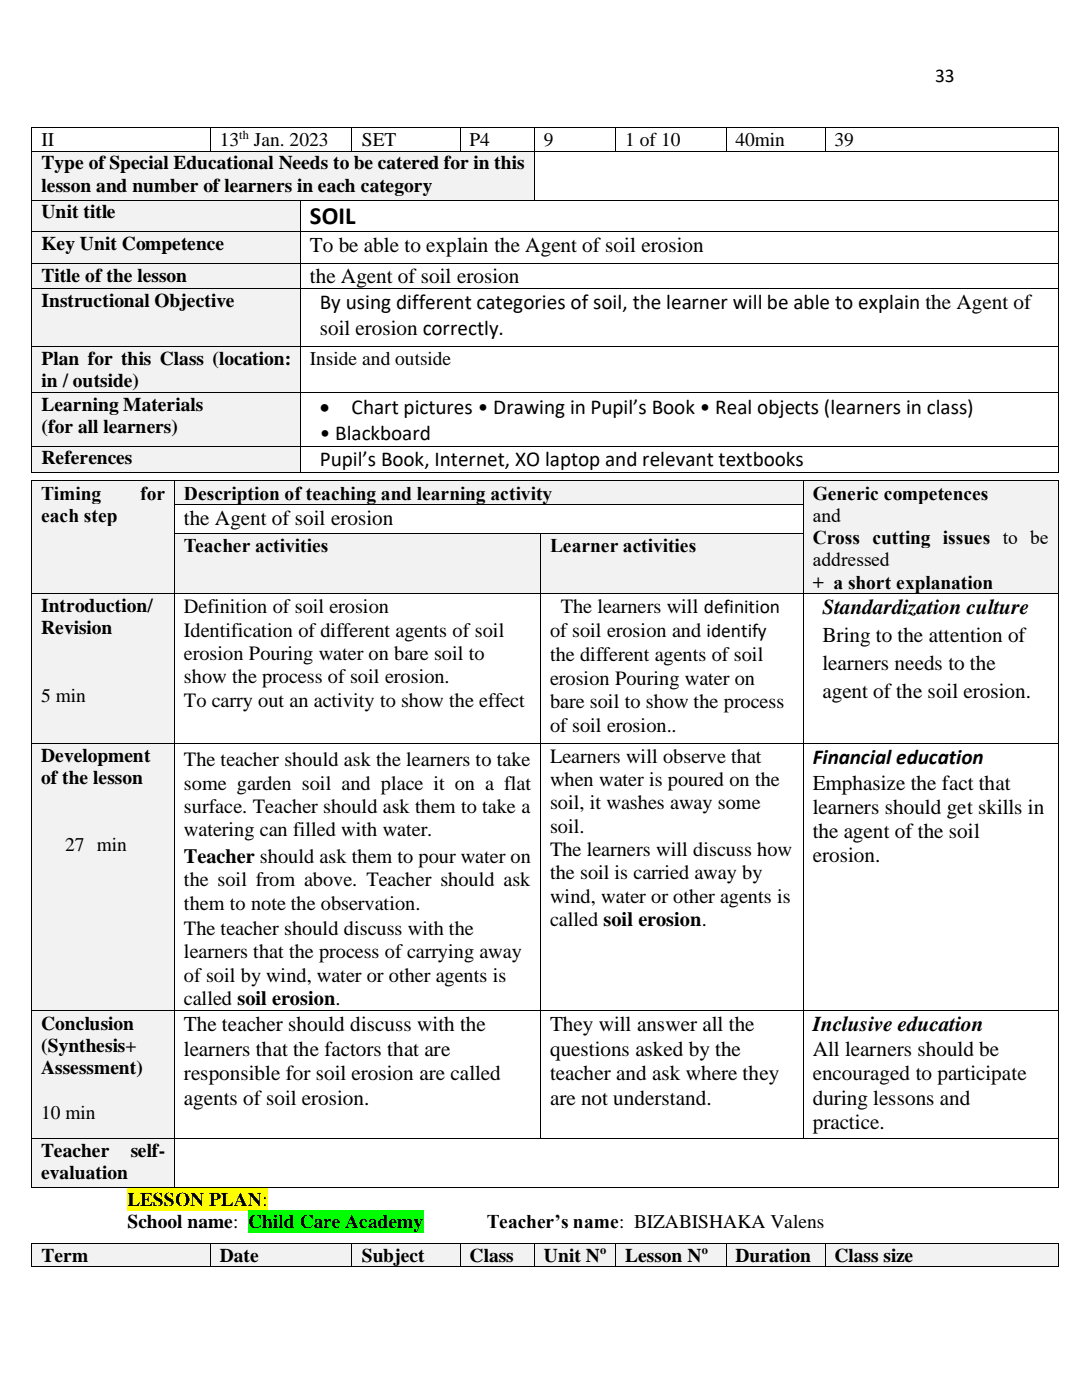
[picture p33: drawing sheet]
<svg xmlns="http://www.w3.org/2000/svg" width="216mm" height="279mm" viewBox="0 0 216 279" stroke-linecap="round" stroke-linejoin="round" font-family="sans-serif">
<defs><g id="words">
<text font-size="4.9" x="61.9" y="44.7">SOIL</text>
<g font-size="4.2">
<text x="61.9" y="50.2">To be able to explain the Agent of soil erosion</text>
<text x="61.9" y="56.6">the Agent of soil erosion</text>
<text x="63.8" y="61.7">By using different categories of soil, the learner will be able to explain the Agent of</text>
<text x="63.8" y="66.9">soil erosion correctly.</text>
<text x="63.8" y="82.6">•</text>
<text x="70.1" y="82.6">Chart pictures • Drawing in Pupil’s Book • Real objects (learners in class)</text>
<text x="63.8" y="87.8">• Blackboard</text>
<text x="63.8" y="93.1">Pupil’s Book, Internet, XO laptop and relevant textbooks</text>
<text x="36.7" y="104.7">the Agent of soil erosion</text>
<text x="164.1" y="122.5">Standardization culture</text>
<text x="164.1" y="128.2">Bring to the attention of</text>
<text x="164.1" y="133.7">learners needs to the</text>
<text x="164.1" y="139.3">agent of the soil erosion.</text>
<text x="162.2" y="152.5">Financial education</text>
<text x="162.2" y="157.6">Emphasize the fact that</text>
<text x="162.2" y="162.4">learners should get skills in</text>
<text x="162.2" y="167.3">the agent of the soil</text>
<text x="162.2" y="172.1">erosion.</text>
<text x="36.7" y="205.8">The teacher should discuss with the</text>
<text x="109.8" y="205.8">They will answer all the</text>
<text x="162.2" y="205.8">Inclusive education</text>
<text x="36.7" y="210.8">learners that the factors that are</text>
<text x="36.7" y="215.6">responsible for soil erosion are called</text>
<text x="109.8" y="210.8">questions asked by the</text>
<text x="109.8" y="215.6">teacher and ask where they</text>
<text x="162.2" y="210.8">All learners should be</text>
<text x="162.2" y="215.6">encouraged to participate</text>
<text x="36.7" y="220.5">agents of soil erosion.</text>
<text x="109.8" y="220.5">are not understand.</text>
<text x="162.2" y="220.5">during lessons and</text>
<text x="162.2" y="225.3">practice.</text>
</g>
<g font-size="4.1">
<text x="36.7" y="122.4">Definition of soil erosion</text>
<text x="111.9" y="122.4">The learners will definition</text>
<text x="36.7" y="127">Identification of different agents of soil</text>
<text x="36.7" y="131.7">erosion Pouring water on bare soil to</text>
<text x="109.8" y="127.2">of soil erosion and identify</text>
<text x="109.8" y="132">the different agents of soil</text>
<text x="36.7" y="136.4">show the process of soil erosion.</text>
<text x="109.8" y="136.7">erosion Pouring water on</text>
<text x="36.7" y="141.1">To carry out an activity to show the effect</text>
<text x="109.8" y="141.3">bare soil to show the process</text>
<text x="109.8" y="146">of soil erosion..</text>
<text x="36.7" y="152.9">The teacher should ask the learners to take</text>
<text x="109.8" y="152.2">Learners will observe that</text>
<text x="36.7" y="157.6">some garden soil and place it on a flat</text>
<text x="109.8" y="156.9">when water is poured on the</text>
<text x="109.8" y="161.5">soil, it washes away some</text>
<text x="36.7" y="162.2">surface. Teacher should ask them to take a</text>
<text x="36.7" y="166.9">watering can filled with water.</text>
<text x="109.8" y="166.2">soil.</text>
<text x="36.7" y="172.3">Teacher should ask them to pour water on</text>
<text x="109.8" y="170.9">The learners will discuss how</text>
<text x="36.7" y="176.9">the soil from above. Teacher should ask</text>
<text x="109.8" y="175.5">the soil is carried away by</text>
<text x="36.7" y="181.6">them to note the observation.</text>
<text x="109.8" y="180.1">wind, water or other agents is</text>
<text x="109.8" y="184.8">called soil erosion.</text>
<text x="36.7" y="186.6">The teacher should discuss with the</text>
<text x="36.7" y="191.3">learners that the process of carrying away</text>
<text x="36.7" y="195.9">of soil by wind, water or other agents is</text>
<text x="36.7" y="200.6">called soil erosion.</text>
</g>
<g font-size="3.9">
<text x="186.6" y="16.4">33</text>
<text x="8.3" y="29.2">II</text>
<text x="43.9" y="29.2">13</text>
<text x="50.6" y="29.2">Jan. 2023</text>
<text x="72.2" y="29.2">SET</text>
<text x="93.7" y="29.2">P4</text>
<text x="108.5" y="29.2">9</text>
<text x="124.8" y="29.2">1 of 10</text>
<text x="146.7" y="29.2">40min</text>
<text x="166.5" y="29.2">39</text>
<text x="8.3" y="33.8">Type of Special Educational Needs to be catered for in this</text>
<text x="8.3" y="38.3">lesson and number of learners in each category</text>
<text x="8.3" y="43.6">Unit title</text>
<text x="8.3" y="49.8">Key Unit Competence</text>
<text x="8.3" y="56.2">Title of the lesson</text>
<text x="8.3" y="61.2">Instructional Objective</text>
<text x="8.3" y="72.8">Plan for this Class (location:</text>
<text x="8.3" y="77.3">in / outside)</text>
<text x="61.9" y="72.8">Inside and outside</text>
<text x="8.3" y="82">Learning Materials</text>
<text x="8.3" y="86.4">(for all learners)</text>
<text x="8.3" y="92.6">References</text>
<text x="8.2" y="99.7">Timing</text>
<text x="28" y="99.7">for</text>
<text x="36.7" y="99.7">Description of teaching and learning activity</text>
<text x="162.2" y="99.7">Generic competences</text>
<text x="8.2" y="104.1">each step</text>
<text x="162.2" y="104.1">and</text>
<text x="36.7" y="110.2">Teacher activities</text>
<text x="109.8" y="110.2">Learner activities</text>
<text x="162.2" y="108.6">Cross cutting issues to be</text>
<text x="162.2" y="113">addressed</text>
<text x="162.2" y="117.5">+ a short explanation</text>
<text x="8.2" y="122.2">Introduction/</text>
<text x="8.2" y="126.6">Revision</text>
<text x="8.2" y="140">5 min</text>
<text x="8.2" y="152">Development</text>
<text x="8.2" y="156.4">of the lesson</text>
<text x="13" y="169.8">27 min</text>
<text x="8.2" y="205.5">Conclusion</text>
<text x="8.2" y="210">(Synthesis+</text>
<text x="8.2" y="214.4">Assessment)</text>
<text x="8.2" y="223.3">10 min</text>
<text x="8.2" y="230.9">Teacher</text>
<text x="26.1" y="230.9">self-</text>
<text x="8.2" y="235.4">evaluation</text>
<text x="25.4" y="240.7">LESSON PLAN:</text>
<text x="25.4" y="245.2">School name:</text>
<text x="49.5" y="245.2">Child Care Academy</text>
<text x="97.1" y="245.2">Teacher’s name: BIZABISHAKA Valens</text>
<text x="8.3" y="251.9">Term</text>
<text x="43.9" y="251.9">Date</text>
<text x="72.2" y="251.9">Subject</text>
<text x="93.7" y="251.9">Class</text>
<text x="108.5" y="251.9">Unit N</text>
<text x="124.8" y="251.9">Lesson N</text>
<text x="146.7" y="251.9">Duration</text>
<text x="166.5" y="251.9">Class size</text>
</g>
<g font-size="2.5">
<text x="47.7" y="27.8">th</text>
<text x="119.7" y="250.3">o</text>
<text x="140" y="250.3">o</text>
</g>
</g></defs>
<g fill="#000">
<path d="M6.3 25.4h.1v.2h-.1z" fill-rule="evenodd"/>
<path d="M6.3 25.4h.1v.2h-.1z" fill-rule="evenodd"/>
<path d="M41.8 25.4h.2v.2h-.2z" fill-rule="evenodd"/>
<path d="M70.1 25.4h.2v.2h-.2z" fill-rule="evenodd"/>
<path d="M91.8 25.4h.1v.2h-.1z" fill-rule="evenodd"/>
<path d="M106.5 25.4h.2v.2h-.2z" fill-rule="evenodd"/>
<path d="M122.7 25.4h.2v.2h-.2z" fill-rule="evenodd"/>
<path d="M144.8 25.4h.2v.2h-.2z" fill-rule="evenodd"/>
<path d="M164.6 25.4h.1v.2h-.1z" fill-rule="evenodd"/>
<path d="M211.1 25.4h.2v.2h-.2z" fill-rule="evenodd"/>
<path d="M211.1 25.4h.2v.2h-.2z" fill-rule="evenodd"/>
</g>
<g fill="none" stroke="#000" stroke-width=".2">
<path d="M6.3 25.6v4.5M6.4 25.5h35.4M41.9 25.6v4.5M42 25.5h28.1M70.2 25.6v4.5M70.3 25.5h21.5M91.8 25.6v4.5M91.9 25.5h14.6M106.6 25.6v4.5M106.7 25.5h16M122.8 25.6v4.5M122.9 25.5h21.9"/>
<path d="M144.9 25.6v4.5M145 25.5h19.6M164.6 25.6v4.5M164.7 25.5h46.4M211.2 25.6v4.5"/>
</g>
<g fill="#f2f2f2">
<path d="M6.4 30.3h100.1v9.6h-100.1z" fill-rule="evenodd"/>
<path d="M8.3 30.3h96.4v4.4h-96.4z" fill-rule="evenodd"/>
<path d="M8.3 34.7h96.4v4.5h-96.4z" fill-rule="evenodd"/>
</g>
<g fill="#000">
<path d="M6.3 30.1h.1v.2h-.1z" fill-rule="evenodd"/>
<path d="M41.8 30.1h.2v.2h-.2z" fill-rule="evenodd"/>
<path d="M70.1 30.1h.2v.2h-.2z" fill-rule="evenodd"/>
<path d="M91.8 30.1h.1v.2h-.1z" fill-rule="evenodd"/>
<path d="M106.5 30.1h.2v.2h-.2z" fill-rule="evenodd"/>
<path d="M122.7 30.1h.2v.2h-.2z" fill-rule="evenodd"/>
<path d="M144.8 30.1h.2v.2h-.2z" fill-rule="evenodd"/>
<path d="M164.6 30.1h.1v.2h-.1z" fill-rule="evenodd"/>
<path d="M211.1 30.1h.2v.2h-.2z" fill-rule="evenodd"/>
</g>
<path d="M6.3 30.3v9.6M6.4 30.2h35.4M42 30.2h28.1M70.3 30.2h21.5M91.9 30.2h14.6M106.6 30.3v9.6M106.7 30.2h16M122.9 30.2h21.9M145 30.2h19.6M164.7 30.2h46.4M211.2 30.3v9.6" fill="none" stroke="#000" stroke-width=".2"/>
<g fill="#f2f2f2">
<path d="M6.4 40h53.5v6.1h-53.5z" fill-rule="evenodd"/>
<path d="M8.3 40h49.8v4.5h-49.8z" fill-rule="evenodd"/>
</g>
<g fill="#000">
<path d="M6.3 39.9h.1v.2h-.1z" fill-rule="evenodd"/>
<path d="M59.9 39.9h.2v.2h-.2z" fill-rule="evenodd"/>
<path d="M106.5 39.9h.2v.2h-.2z" fill-rule="evenodd"/>
<path d="M211.1 39.9h.2v.2h-.2z" fill-rule="evenodd"/>
</g>
<path d="M6.4 40h53.5M60.1 40h46.4M106.7 40h104.4M6.3 40v6.1M60 40v6.1M211.2 40v6.1" fill="none" stroke="#000" stroke-width=".2"/>
<g fill="#f2f2f2">
<path d="M6.4 46.2h53.5v6.2h-53.5z" fill-rule="evenodd"/>
<path d="M8.3 46.2h49.8v4.5h-49.8z" fill-rule="evenodd"/>
</g>
<g fill="#000">
<path d="M6.3 46.1h.1v.1h-.1z" fill-rule="evenodd"/>
<path d="M59.9 46.1h.2v.1h-.2z" fill-rule="evenodd"/>
<path d="M211.1 46.1h.2v.1h-.2z" fill-rule="evenodd"/>
</g>
<path d="M6.3 46.2v6.2M6.4 46.1h53.5M60 46.2v6.2M60.1 46.1h151M211.2 46.2v6.2" fill="none" stroke="#000" stroke-width=".2"/>
<g fill="#f2f2f2">
<path d="M6.4 52.6h53.5v4.8h-53.5z" fill-rule="evenodd"/>
<path d="M8.3 52.6h49.8v4.5h-49.8z" fill-rule="evenodd"/>
</g>
<g fill="#000">
<path d="M6.3 52.4h.1v.2h-.1z" fill-rule="evenodd"/>
<path d="M59.9 52.4h.2v.2h-.2z" fill-rule="evenodd"/>
<path d="M211.1 52.4h.2v.2h-.2z" fill-rule="evenodd"/>
</g>
<path d="M6.3 52.6v4.8M6.4 52.5h53.5M60 52.6v4.8M60.1 52.5h151M211.2 52.6v4.8" fill="none" stroke="#000" stroke-width=".2"/>
<g fill="#f2f2f2">
<path d="M6.4 57.6h53.5v11.5h-53.5z" fill-rule="evenodd"/>
<path d="M8.3 57.6h49.8v4.5h-49.8z" fill-rule="evenodd"/>
</g>
<g fill="#000">
<path d="M6.3 57.4h.1v.2h-.1z" fill-rule="evenodd"/>
<path d="M59.9 57.4h.2v.2h-.2z" fill-rule="evenodd"/>
<path d="M211.1 57.4h.2v.2h-.2z" fill-rule="evenodd"/>
</g>
<path d="M6.3 57.6v11.5M6.4 57.5h53.5M60 57.6v11.5M60.1 57.5h151M211.2 57.6v11.5" fill="none" stroke="#000" stroke-width=".2"/>
<g fill="#f2f2f2">
<path d="M6.4 69.3h53.5v8.9h-53.5z" fill-rule="evenodd"/>
<path d="M8.3 69.3h49.8v4.4h-49.8z" fill-rule="evenodd"/>
<path d="M8.3 73.7h49.8v4.5h-49.8z" fill-rule="evenodd"/>
</g>
<g fill="#000">
<path d="M6.3 69.1h.1v.2h-.1z" fill-rule="evenodd"/>
<path d="M59.9 69.1h.2v.2h-.2z" fill-rule="evenodd"/>
<path d="M211.1 69.1h.2v.2h-.2z" fill-rule="evenodd"/>
</g>
<path d="M6.3 69.3v8.9M6.4 69.2h53.5M60 69.3v8.9M60.1 69.2h151M211.2 69.3v8.9" fill="none" stroke="#000" stroke-width=".2"/>
<g fill="#f2f2f2">
<path d="M6.4 78.3h53.5v10.6h-53.5z" fill-rule="evenodd"/>
<path d="M8.3 78.3h49.8v4.5h-49.8z" fill-rule="evenodd"/>
<path d="M8.3 82.8h49.8v4.5h-49.8z" fill-rule="evenodd"/>
</g>
<g fill="#000">
<path d="M6.3 78.2h.1v.1h-.1z" fill-rule="evenodd"/>
<path d="M59.9 78.2h.2v.1h-.2z" fill-rule="evenodd"/>
<path d="M211.1 78.2h.2v.1h-.2z" fill-rule="evenodd"/>
</g>
<path d="M6.3 78.3v10.6M6.4 78.3h53.5M60 78.3v10.6M60.1 78.3h151M211.2 78.3v10.6" fill="none" stroke="#000" stroke-width=".2"/>
<g fill="#f2f2f2">
<path d="M6.4 89.1h53.5v5.1h-53.5z" fill-rule="evenodd"/>
<path d="M8.3 89.1h49.8v4.4h-49.8z" fill-rule="evenodd"/>
</g>
<g fill="#000">
<path d="M6.3 88.9h.1v.2h-.1z" fill-rule="evenodd"/>
<path d="M6.3 94.2h.1v.2h-.1z" fill-rule="evenodd"/>
<path d="M6.3 94.2h.1v.2h-.1z" fill-rule="evenodd"/>
<path d="M59.9 88.9h.2v.2h-.2z" fill-rule="evenodd"/>
<path d="M59.9 94.2h.2v.2h-.2z" fill-rule="evenodd"/>
<path d="M211.1 88.9h.2v.2h-.2z" fill-rule="evenodd"/>
<path d="M211.1 94.2h.2v.2h-.2z" fill-rule="evenodd"/>
<path d="M211.1 94.2h.2v.2h-.2z" fill-rule="evenodd"/>
</g>
<path d="M6.3 89.1v5.1M6.4 89h53.5M6.4 94.3h53.5M60 89.1v5.1M60.1 89h151M60.1 94.3h151M211.2 89.1v5.1" fill="none" stroke="#000" stroke-width=".2"/>
<path d="M25.4 237.1h28v4.5h-28z" fill-rule="evenodd" fill="#ff0"/>
<path d="M49.5 241.6h35v4.5h-35z" fill-rule="evenodd" fill="#0f0"/>
<g fill="#f2f2f2">
<path d="M6.4 248.3h35.4v4.5h-35.4z" fill-rule="evenodd"/>
<path d="M8.3 248.3h31.8v4.5h-31.8z" fill-rule="evenodd"/>
<path d="M42 248.3h28.1v4.5h-28.1z" fill-rule="evenodd"/>
<path d="M43.9 248.3h24.4v4.5h-24.4z" fill-rule="evenodd"/>
<path d="M70.3 248.3h21.5v4.5h-21.5z" fill-rule="evenodd"/>
<path d="M72.2 248.3h17.7v4.5h-17.7z" fill-rule="evenodd"/>
<path d="M91.9 248.3h14.6v4.5h-14.6z" fill-rule="evenodd"/>
<path d="M93.7 248.3h11v4.5h-11z" fill-rule="evenodd"/>
<path d="M106.7 248.3h16v4.5h-16z" fill-rule="evenodd"/>
<path d="M108.5 248.3h12.5v4.5h-12.5z" fill-rule="evenodd"/>
<path d="M122.9 248.3h21.9v4.5h-21.9z" fill-rule="evenodd"/>
<path d="M124.8 248.3h18.1v4.5h-18.1z" fill-rule="evenodd"/>
<path d="M145 248.3h19.6v4.5h-19.6z" fill-rule="evenodd"/>
<path d="M146.7 248.3h16v4.5h-16z" fill-rule="evenodd"/>
<path d="M164.7 248.3h46.4v4.5h-46.4z" fill-rule="evenodd"/>
<path d="M166.5 248.3h42.9v4.5h-42.9z" fill-rule="evenodd"/>
</g>
<g fill="#000">
<path d="M6.3 248.2h.1v.1h-.1z" fill-rule="evenodd"/>
<path d="M6.3 248.2h.1v.1h-.1z" fill-rule="evenodd"/>
<path d="M6.3 252.8h.1v.1h-.1z" fill-rule="evenodd"/>
<path d="M6.3 252.8h.1v.1h-.1z" fill-rule="evenodd"/>
<path d="M41.8 248.2h.2v.1h-.2z" fill-rule="evenodd"/>
<path d="M41.8 252.8h.2v.1h-.2z" fill-rule="evenodd"/>
<path d="M70.1 248.2h.2v.1h-.2z" fill-rule="evenodd"/>
<path d="M70.1 252.8h.2v.1h-.2z" fill-rule="evenodd"/>
<path d="M91.8 248.2h.1v.1h-.1z" fill-rule="evenodd"/>
<path d="M91.8 252.8h.1v.1h-.1z" fill-rule="evenodd"/>
<path d="M106.5 248.2h.2v.1h-.2z" fill-rule="evenodd"/>
<path d="M106.5 252.8h.2v.1h-.2z" fill-rule="evenodd"/>
<path d="M122.7 248.2h.2v.1h-.2z" fill-rule="evenodd"/>
<path d="M122.7 252.8h.2v.1h-.2z" fill-rule="evenodd"/>
<path d="M144.8 248.2h.2v.1h-.2z" fill-rule="evenodd"/>
<path d="M144.8 252.8h.2v.1h-.2z" fill-rule="evenodd"/>
<path d="M164.6 248.2h.1v.1h-.1z" fill-rule="evenodd"/>
<path d="M164.6 252.8h.1v.1h-.1z" fill-rule="evenodd"/>
<path d="M211.1 248.2h.2v.1h-.2z" fill-rule="evenodd"/>
<path d="M211.1 248.2h.2v.1h-.2z" fill-rule="evenodd"/>
<path d="M211.1 252.8h.2v.1h-.2z" fill-rule="evenodd"/>
<path d="M211.1 252.8h.2v.1h-.2z" fill-rule="evenodd"/>
</g>
<g fill="none" stroke="#000" stroke-width=".2">
<path d="M6.3 248.3v4.5M6.4 248.3h35.4M6.4 252.8h35.4M41.9 248.3v4.5M42 248.3h28.1M42 252.8h28.1M70.2 248.3v4.5M70.3 248.3h21.5M70.3 252.8h21.5M91.8 248.3v4.5M91.9 248.3h14.6M91.9 252.8h14.6"/>
<path d="M106.6 248.3v4.5M106.7 248.3h16M106.7 252.8h16M122.8 248.3v4.5M122.9 248.3h21.9M122.9 252.8h21.9M144.9 248.3v4.5M145 248.3h19.6M145 252.8h19.6M164.6 248.3v4.5M164.7 248.3h46.4M164.7 252.8h46.4"/>
<path d="M211.2 248.3v4.5"/>
</g>
<g fill="#f2f2f2">
<path d="M6.4 96.1h28.4v22.3h-28.4z" fill-rule="evenodd"/>
<path d="M8.2 96.1h24.7v4.5h-24.7z" fill-rule="evenodd"/>
<path d="M8.2 100.6h24.7v4.4h-24.7z" fill-rule="evenodd"/>
<path d="M8.2 105h24.7v4.5h-24.7z" fill-rule="evenodd"/>
<path d="M8.2 109.5h24.7v4.4h-24.7z" fill-rule="evenodd"/>
<path d="M34.9 96.1h125.3v4.5h-125.3z" fill-rule="evenodd"/>
<path d="M36.7 96.1h121.7v4.5h-121.7z" fill-rule="evenodd"/>
<path d="M160.4 96.1h50.6v22.3h-50.6z" fill-rule="evenodd"/>
<path d="M162.2 96.1h47v4.5h-47z" fill-rule="evenodd"/>
<path d="M162.2 100.6h47v4.4h-47z" fill-rule="evenodd"/>
<path d="M162.2 105h47v4.5h-47z" fill-rule="evenodd"/>
<path d="M162.2 109.5h47v4.4h-47z" fill-rule="evenodd"/>
<path d="M162.2 113.9h47v4.5h-47z" fill-rule="evenodd"/>
</g>
<g fill="#000">
<path d="M6.3 95.9h.1v.2h-.1z" fill-rule="evenodd"/>
<path d="M6.3 95.9h.1v.2h-.1z" fill-rule="evenodd"/>
<path d="M34.8 95.9h.1v.2h-.1z" fill-rule="evenodd"/>
<path d="M160.2 95.9h.2v.2h-.2z" fill-rule="evenodd"/>
<path d="M211 95.9h.2v.2h-.2z" fill-rule="evenodd"/>
<path d="M211 95.9h.2v.2h-.2z" fill-rule="evenodd"/>
<path d="M6.3 100.6h.1v.2h-.1z" fill-rule="evenodd"/>
<path d="M34.8 100.6h.1v.2h-.1z" fill-rule="evenodd"/>
<path d="M160.2 100.6h.2v.2h-.2z" fill-rule="evenodd"/>
<path d="M211 100.6h.2v.2h-.2z" fill-rule="evenodd"/>
</g>
<path d="M6.3 96.1v4.5M6.4 96h28.4M34.9 96.1v4.5M34.9 96h125.3M160.3 96.1v4.5M160.4 96h50.6M211.1 96.1v4.5M6.3 100.8v5.6M34.9 100.8v5.6M34.9 100.7h125.3M160.3 100.8v5.6M211.1 100.8v5.6" fill="none" stroke="#000" stroke-width=".2"/>
<g fill="#f2f2f2">
<path d="M34.9 106.6h72.9v11.8h-72.9z" fill-rule="evenodd"/>
<path d="M36.7 106.6h69.3v4.5h-69.3z" fill-rule="evenodd"/>
<path d="M108 106.6h52.2v11.8h-52.2z" fill-rule="evenodd"/>
<path d="M109.8 106.6h48.6v4.5h-48.6z" fill-rule="evenodd"/>
</g>
<g fill="#000">
<path d="M6.3 106.4h.1v.2h-.1z" fill-rule="evenodd"/>
<path d="M34.8 106.4h.1v.2h-.1z" fill-rule="evenodd"/>
<path d="M107.8 106.4h.2v.2h-.2z" fill-rule="evenodd"/>
<path d="M160.2 106.4h.2v.2h-.2z" fill-rule="evenodd"/>
<path d="M211 106.4h.2v.2h-.2z" fill-rule="evenodd"/>
</g>
<path d="M6.3 106.6v11.8M34.9 106.6v11.8M34.9 106.5h72.9M107.9 106.6v11.8M108 106.5h52.2M160.3 106.6v11.8M211.1 106.6v11.8" fill="none" stroke="#000" stroke-width=".2"/>
<g fill="#f2f2f2">
<path d="M6.4 118.6h28.4v29.6h-28.4z" fill-rule="evenodd"/>
<path d="M8.2 118.6h24.7v4.5h-24.7z" fill-rule="evenodd"/>
<path d="M8.2 123.1h24.7v4.4h-24.7z" fill-rule="evenodd"/>
<path d="M8.2 127.5h24.7v4.5h-24.7z" fill-rule="evenodd"/>
<path d="M8.2 132h24.7v4.4h-24.7z" fill-rule="evenodd"/>
<path d="M8.2 136.4h24.7v4.5h-24.7z" fill-rule="evenodd"/>
</g>
<g fill="#000">
<path d="M6.3 118.4h.1v.2h-.1z" fill-rule="evenodd"/>
<path d="M34.8 118.4h.1v.2h-.1z" fill-rule="evenodd"/>
<path d="M107.8 118.4h.2v.2h-.2z" fill-rule="evenodd"/>
<path d="M160.2 118.4h.2v.2h-.2z" fill-rule="evenodd"/>
<path d="M211 118.4h.2v.2h-.2z" fill-rule="evenodd"/>
</g>
<path d="M6.3 118.6v29.6M6.4 118.5h28.4M34.9 118.6v29.6M34.9 118.5h72.9M107.9 118.6v29.6M108 118.5h52.2M160.3 118.6v29.6M160.4 118.5h50.6M211.1 118.6v29.6" fill="none" stroke="#000" stroke-width=".2"/>
<g fill="#f2f2f2">
<path d="M6.4 148.4h28.4v53.3h-28.4z" fill-rule="evenodd"/>
<path d="M8.2 148.4h24.7v4.5h-24.7z" fill-rule="evenodd"/>
<path d="M8.2 152.9h24.7v4.4h-24.7z" fill-rule="evenodd"/>
<path d="M8.2 157.3h24.7v4.5h-24.7z" fill-rule="evenodd"/>
<path d="M8.2 161.8h24.7v4.4h-24.7z" fill-rule="evenodd"/>
<path d="M8.2 166.2h24.7v4.5h-24.7z" fill-rule="evenodd"/>
</g>
<g fill="#000">
<path d="M6.3 148.2h.1v.2h-.1z" fill-rule="evenodd"/>
<path d="M34.8 148.2h.1v.2h-.1z" fill-rule="evenodd"/>
<path d="M107.8 148.2h.2v.2h-.2z" fill-rule="evenodd"/>
<path d="M160.2 148.2h.2v.2h-.2z" fill-rule="evenodd"/>
<path d="M211 148.2h.2v.2h-.2z" fill-rule="evenodd"/>
</g>
<path d="M6.3 148.4v53.3M6.4 148.3h28.4M34.9 148.4v53.3M34.9 148.3h72.9M107.9 148.4v53.3M108 148.3h52.2M160.3 148.4v53.3M160.4 148.3h50.6M211.1 148.4v53.3" fill="none" stroke="#000" stroke-width=".2"/>
<g fill="#f2f2f2">
<path d="M6.4 201.9h28.4v25.2h-28.4z" fill-rule="evenodd"/>
<path d="M8.2 201.8h24.7v4.5h-24.7z" fill-rule="evenodd"/>
<path d="M8.2 206.3h24.7v4.6h-24.7z" fill-rule="evenodd"/>
<path d="M8.2 210.9h24.7v4.4h-24.7z" fill-rule="evenodd"/>
<path d="M8.2 215.3h24.7v4.5h-24.7z" fill-rule="evenodd"/>
<path d="M8.2 219.8h24.7v4.4h-24.7z" fill-rule="evenodd"/>
</g>
<g fill="#000">
<path d="M6.3 201.7h.1v.1h-.1z" fill-rule="evenodd"/>
<path d="M34.8 201.7h.1v.1h-.1z" fill-rule="evenodd"/>
<path d="M107.8 201.7h.2v.1h-.2z" fill-rule="evenodd"/>
<path d="M160.2 201.7h.2v.1h-.2z" fill-rule="evenodd"/>
<path d="M211 201.7h.2v.1h-.2z" fill-rule="evenodd"/>
</g>
<path d="M6.3 201.9v25.2M6.4 201.8h28.4M34.9 201.9v25.2M34.9 201.8h72.9M107.9 201.9v25.2M108 201.8h52.2M160.3 201.9v25.2M160.4 201.8h50.6M211.1 201.9v25.2" fill="none" stroke="#000" stroke-width=".2"/>
<g fill="#f2f2f2">
<path d="M6.4 227.3h28.4v9.7h-28.4z" fill-rule="evenodd"/>
<path d="M8.2 227.3h24.7v4.5h-24.7z" fill-rule="evenodd"/>
<path d="M8.2 231.8h24.7v4.5h-24.7z" fill-rule="evenodd"/>
</g>
<g fill="#000">
<path d="M6.3 227.1h.1v.2h-.1z" fill-rule="evenodd"/>
<path d="M6.3 237h.1v.1h-.1z" fill-rule="evenodd"/>
<path d="M6.3 237h.1v.1h-.1z" fill-rule="evenodd"/>
<path d="M34.8 227.1h.1v.2h-.1z" fill-rule="evenodd"/>
<path d="M34.8 237h.1v.1h-.1z" fill-rule="evenodd"/>
<path d="M107.8 227.1h.2v.2h-.2z" fill-rule="evenodd"/>
<path d="M160.2 227.1h.2v.2h-.2z" fill-rule="evenodd"/>
<path d="M211 227.1h.2v.2h-.2z" fill-rule="evenodd"/>
<path d="M211 237h.2v.1h-.2z" fill-rule="evenodd"/>
<path d="M211 237h.2v.1h-.2z" fill-rule="evenodd"/>
</g>
<path d="M6.3 227.3v9.7M6.4 227.2h28.4M6.4 237.1h28.4M34.9 227.3v9.7M34.9 227.2h72.9M34.9 237.1h176.1M108 227.2h52.2M160.4 227.2h50.6M211.1 227.3v9.7" fill="none" stroke="#000" stroke-width=".2"/>
<use href="#words"/>
</svg>
